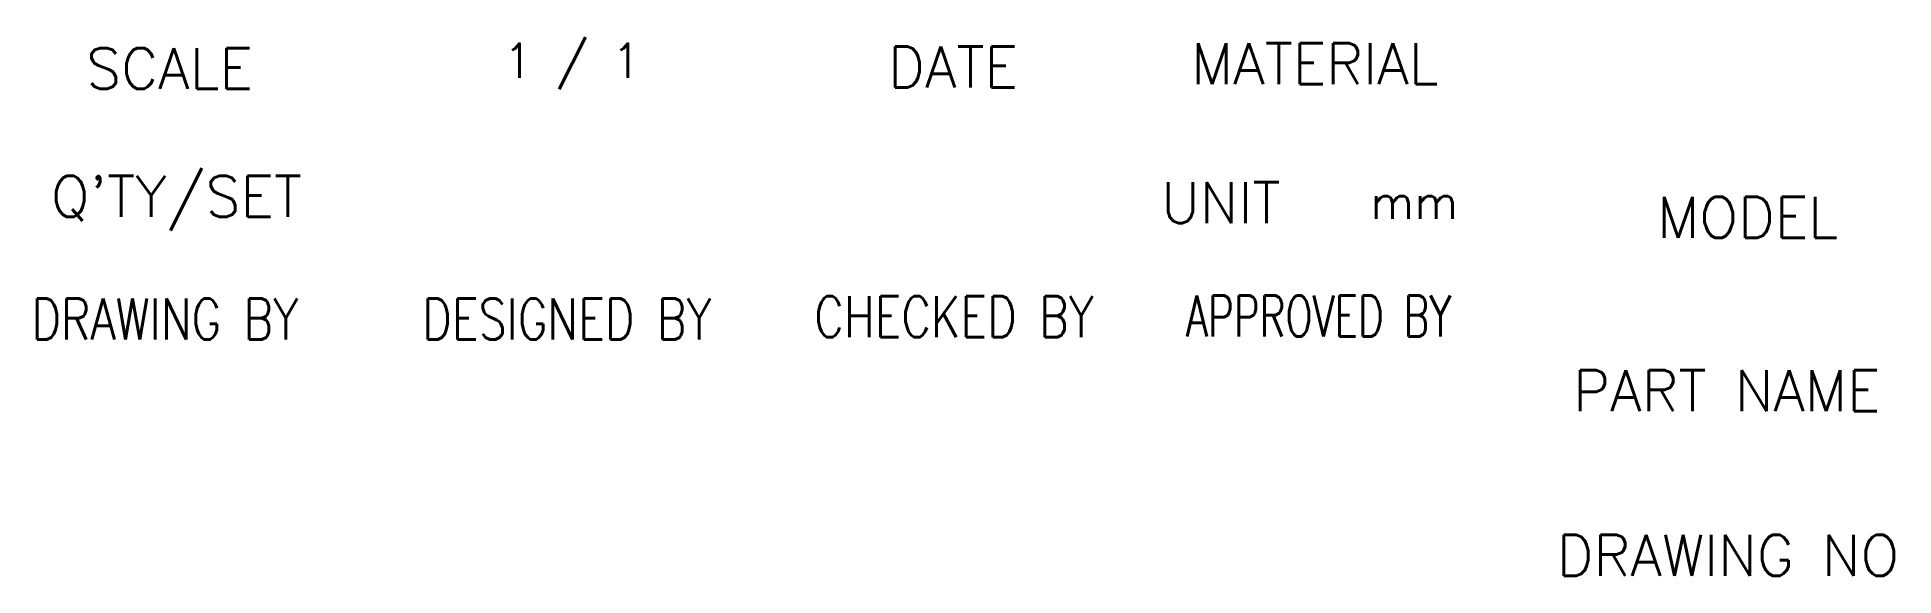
# Model space of a CAD drawing. Header units: millimetres. Extents: x 2448 to 4464, y 45 to 865.
# Drawn here: x 4354.4 to 4463.5, y 833 to 864.6 of the extents above.
import ezdxf

# ---------------------------------------------------------------- set-up
doc = ezdxf.new("R2010")
doc.units = ezdxf.units.MM
doc.header["$LTSCALE"] = 0.1
doc.layers.add('6', color=2, linetype='Continuous')
doc.styles.add('GHS', font='romans', dxfattribs={"bigfont": 'ghs'})

msp = doc.modelspace()

# ---------------------------------------------------------------- texts
at = {"layer": '6', "style": 'GHS'}
for s, height, p in [('SCALE', 2.4072, (4357.322, 861.588)), ('1 / 1', 2.006, (4381.844, 862.248)), ('DATE', 2.4072, (4404.436, 861.677)), ('MATERIAL', 2.4072, (4422.237, 861.87)), ("Q'TY/SET", 2.4072, (4355.255, 854.067)), ('UNIT', 2.4072, (4420.478, 853.703)), ('mm', 2.006, (4432.775, 853.942)), ('MODEL', 2.4072, (4449.627, 852.842)), ('PART NAME', 2.4072, (4444.689, 842.638)), ('DRAWING NO', 2.4072, (4443.722, 832.957))]:
    msp.add_text(s, height=height, dxfattribs=at).set_placement(p)
for s, width, p in [('DRAWING BY', 0.8, (4354.114, 846.855)), ('DESIGNED BY', 0.8, (4377.074, 846.855)), ('CHECKED BY', 0.8, (4400.106, 846.991)), ('APPROVED BY', 0.7, (4421.936, 847.028))]:
    msp.add_text(s, height=2.4072, dxfattribs=dict(at, width=width)).set_placement(p)

doc.saveas('drawing.dxf')
